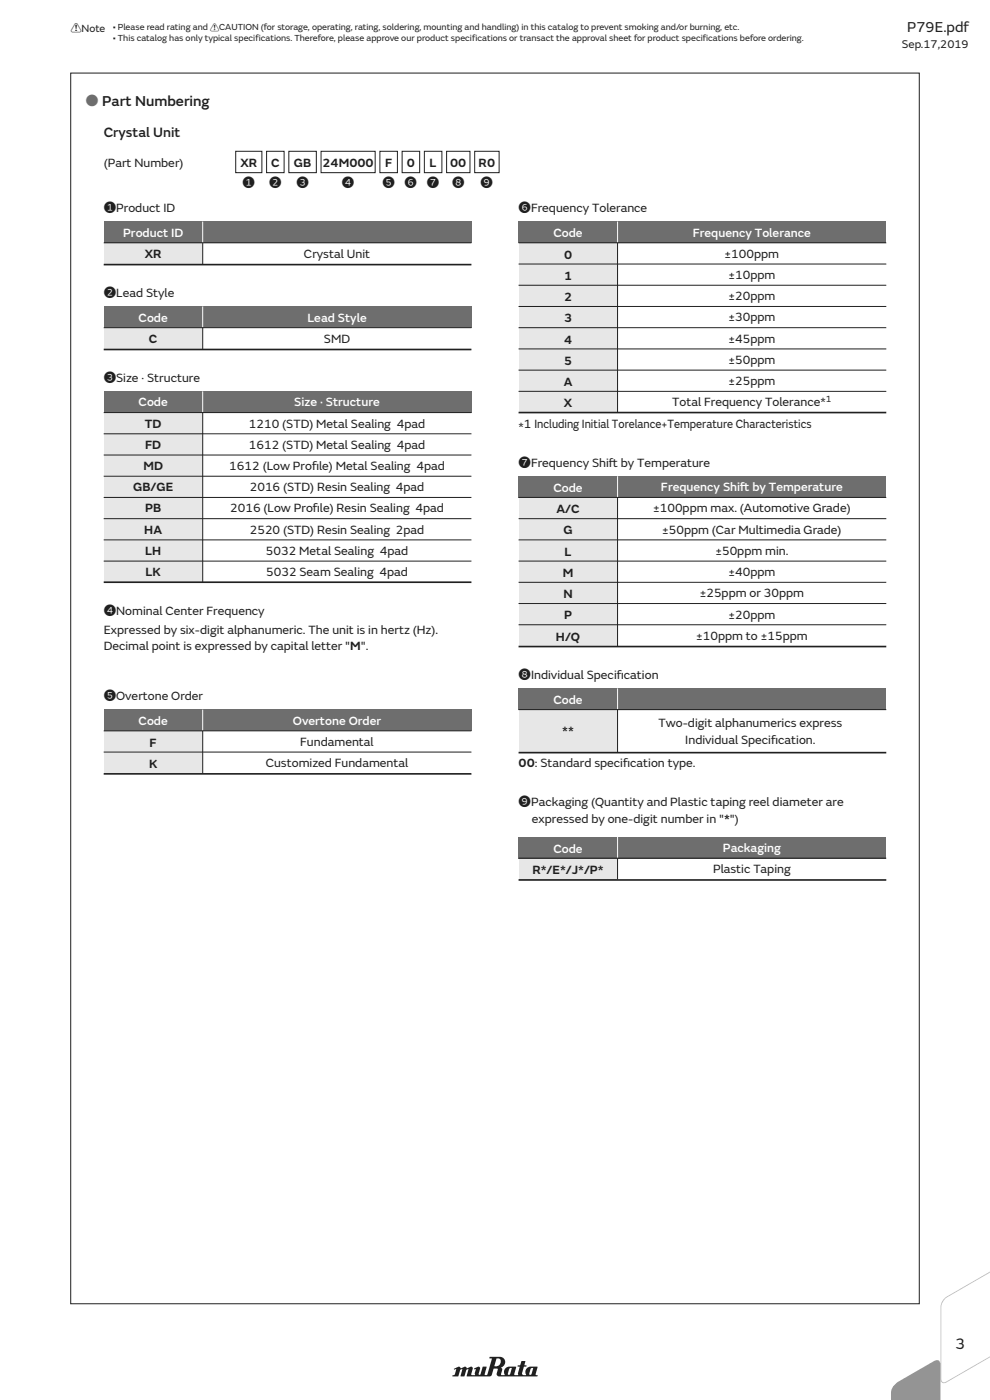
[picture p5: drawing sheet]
<svg xmlns="http://www.w3.org/2000/svg" width="210mm" height="297mm" viewBox="0 0 210 297" stroke-linecap="round" stroke-linejoin="round" font-family="sans-serif">
<defs><g id="words">
<text font-size="3.4" fill="#231f20" x="202.6" y="286.1">3</text>
<text font-size="3.2" fill="#231f20" x="192.5" y="6.7">P79E.pdf</text>
<text font-size="3.2" fill="#6d6e70" x="18.1" y="22.5">o Part Numbering</text>
<text font-size="3" fill="#231f20" x="22" y="29">Crystal Unit</text>
<g font-size="2.6" fill="#231f20">
<text x="22" y="35.4">(Part Number)</text>
<text x="51" y="35.5">XR</text>
<text x="57.5" y="35.5">C</text>
<text x="62.3" y="35.5">GB</text>
<text x="68.4" y="35.5">24M000</text>
<text x="81.7" y="35.5">F</text>
<text x="86.3" y="35.5">0</text>
<text x="91.1" y="35.5">L</text>
<text x="95.5" y="35.5">00</text>
<text x="101.5" y="35.5">R0</text>
<text x="51.5" y="39.7">1</text>
<text x="57.1" y="39.7">2</text>
<text x="62.9" y="39.7">3</text>
<text x="72.5" y="39.7">4</text>
<text x="81.1" y="39.7">5</text>
<text x="85.8" y="39.7">6</text>
<text x="90.6" y="39.7">7</text>
<text x="95.9" y="39.7">8</text>
<text x="102" y="39.7">9</text>
<text x="22" y="45">1Product ID</text>
<text x="110" y="45">6Frequency Tolerance</text>
<text x="30.7" y="54.7">XR</text>
<text x="64.5" y="54.7">Crystal Unit</text>
<text x="119.6" y="54.9">0</text>
<text x="119.6" y="59.4">1</text>
<text x="153.7" y="54.7">±100ppm</text>
<text x="154.5" y="59.2">±10ppm</text>
<text x="22" y="63">2Lead Style</text>
<text x="119.6" y="63.9">2</text>
<text x="154.5" y="63.7">±20ppm</text>
<text x="119.6" y="68.4">3</text>
<text x="154.5" y="68.2">±30ppm</text>
<text x="31.6" y="72.7">C</text>
<text x="68.7" y="72.7">SMD</text>
<text x="119.6" y="72.9">4</text>
<text x="119.6" y="77.4">5</text>
<text x="154.5" y="72.7">±45ppm</text>
<text x="154.5" y="77.2">±50ppm</text>
<text x="22" y="81">3Size · Structure</text>
<text x="119.6" y="81.9">A</text>
<text x="154.5" y="81.7">±25ppm</text>
<text x="119.6" y="86.4">X</text>
<text x="142.6" y="86.2">Total Frequency Tolerance*</text>
<text x="30.7" y="90.7">TD</text>
<text x="30.8" y="95.2">FD</text>
<text x="52.8" y="90.7">1210 (STD) Metal Sealing 4pad</text>
<text x="52.8" y="95.2">1612 (STD) Metal Sealing 4pad</text>
<text x="110" y="91.5">*</text>
<text x="111.1" y="90.8">1 Including Initial Torelance+Temperature Characteristics</text>
<text x="30.4" y="99.7">MD</text>
<text x="48.6" y="99.7">1612 (Low Prof</text>
<text x="66.2" y="99.7">ile) Metal Sealing 4pad</text>
<text x="110" y="99">7Frequency Shif</text>
<text x="129.2" y="99">t by Temperature</text>
<text x="28.2" y="104.2">GB/GE</text>
<text x="53" y="104.2">2016 (STD) Resin Sealing 4pad</text>
<text x="30.6" y="113.2">HA</text>
<text x="30.8" y="108.7">PB</text>
<text x="48.8" y="108.7">2016 (Low Prof</text>
<text x="53" y="113.2">2520 (STD) Resin Sealing 2pad</text>
<text x="66.4" y="108.7">ile) Resin Sealing 4pad</text>
<text x="118" y="108.9">A/C</text>
<text x="119.5" y="113.4">G</text>
<text x="138.5" y="108.7">±100ppm max. (Automotive Grade)</text>
<text x="140.5" y="113.2">±50ppm (Car Multimedia Grade)</text>
<text x="30.8" y="117.7">LH</text>
<text x="56.4" y="117.7">5032 Metal Sealing 4pad</text>
<text x="119.7" y="117.9">L</text>
<text x="151.8" y="117.7">±50ppm min.</text>
<text x="30.9" y="122.2">LK</text>
<text x="56.4" y="122.2">5032 Seam Sealing 4pad</text>
<text x="119.4" y="122.4">M</text>
<text x="154.5" y="122.2">±40ppm</text>
<text x="22" y="130.5">4Nominal Center Frequency</text>
<text x="119.5" y="126.9">N</text>
<text x="119.7" y="131.4">P</text>
<text x="148.4" y="126.7">±25ppm or 30ppm</text>
<text x="154.5" y="131.2">±20ppm</text>
<text x="22" y="134.6">Expressed by six-digit alphanumeric. The unit is in hertz (Hz).</text>
<text x="22" y="137.9">Decimal point is expressed by capital letter &quot;M&quot;.</text>
<text x="117.9" y="135.9">H/Q</text>
<text x="147.7" y="135.7">±10ppm to ±15ppm</text>
<text x="22" y="148.5">5Overtone Order</text>
<text x="110" y="144">8Individual Specif</text>
<text x="130.8" y="144">ication</text>
<text x="119.3" y="155.9">**</text>
<text x="139.7" y="154.2">Two-digit alphanumerics express</text>
<text x="31.7" y="158.4">F</text>
<text x="63.7" y="158.2">Fundamental</text>
<text x="145.4" y="157.8">Individual Specif</text>
<text x="163.6" y="157.8">ication.</text>
<text x="31.6" y="162.9">K</text>
<text x="56.4" y="162.7">Customized Fundamental</text>
<text x="110" y="162.8">00: Standard specif</text>
<text x="132.2" y="162.8">ication type.</text>
<text x="110" y="171">9Packaging (Quantity and Plastic taping reel diameter are</text>
<text x="112.8" y="174.5">expressed by one-digit number in &quot;*&quot;)</text>
<text x="112.9" y="185.4">R*/E*/J*/P*</text>
<text x="151.2" y="185.3">Plastic Taping</text>
</g>
<g font-size="2.6" fill="#fff">
<text x="26.1" y="50.2">Product ID</text>
<text x="117.4" y="50.3">Code</text>
<text x="147" y="50.2">Frequency Tolerance</text>
<text x="29.4" y="68.2">Code</text>
<text x="65.2" y="68.2">Lead Style</text>
<text x="29.4" y="86.2">Code</text>
<text x="62.4" y="86.2">Size · Structure</text>
<text x="117.4" y="104.3">Code</text>
<text x="140.2" y="104.2">Frequency Shif</text>
<text x="157" y="104.2">t by Temperature</text>
<text x="117.4" y="149.4">Code</text>
<text x="29.4" y="153.9">Code</text>
<text x="62.1" y="153.7">Overtone Order</text>
<text x="117.4" y="180.9">Code</text>
<text x="153.3" y="180.8">Packaging</text>
</g>
<text font-size="2.5" fill="#231f20" x="191.3" y="10.3">Sep.17,2019</text>
<text font-size="2.3" fill="#231f20" x="15" y="6.9">!Note</text>
<text font-size="2" fill="#231f20" x="175.2" y="85.3">1</text>
<g font-size="1.9" fill="#231f20">
<text x="23.9" y="6.5">• Please read rating and !CAUTION (for storage, operating, rating, soldering, mounting and handling) in this catalog to prevent smoking and/or burning, etc.</text>
<text x="23.9" y="8.8">• This catalog has only typical specifications. Therefore, please approve our product specifications or transact the approval sheet for product specifications before ordering.</text>
</g>
</g></defs>
<path d="M15 15.5h180v261.1h-180z" fill="none" stroke="#231f20" stroke-width=".21"/>
<path d="M22 51.5h21v4.5h-21z" fill="#e6e7e8"/>
<path d="M22 47h78v4.5h-78z" fill="#6d6e70"/>
<path d="M43 47v4.5" fill="none" stroke="#fff" stroke-width=".21"/>
<path d="M110 182.1h21v4.5h-21z" fill="#e6e7e8"/>
<path d="M110 177.6h78v4.5h-78z" fill="#6d6e70"/>
<path d="M131 177.6v4.5" fill="none" stroke="#fff" stroke-width=".21"/>
<path d="M110 51.5h21v36h-21z" fill="#e6e7e8"/>
<path d="M110 47h78v4.5h-78z" fill="#6d6e70"/>
<path d="M131 47v4.5" fill="none" stroke="#fff" stroke-width=".21"/>
<path d="M110 105.5h21v31.5h-21z" fill="#e6e7e8"/>
<path d="M110 101h78v4.5h-78z" fill="#6d6e70"/>
<path d="M131 101v4.5" fill="none" stroke="#fff" stroke-width=".21"/>
<path d="M22 69.5h21v4.5h-21z" fill="#e6e7e8"/>
<path d="M22 65h78v4.5h-78z" fill="#6d6e70"/>
<path d="M43 65v4.5" fill="none" stroke="#fff" stroke-width=".21"/>
<path d="M22 155h21v9.1h-21z" fill="#e6e7e8"/>
<path d="M22 150.5h78v4.5h-78z" fill="#6d6e70"/>
<path d="M43 150.5v4.5" fill="none" stroke="#fff" stroke-width=".21"/>
<path d="M110 150.5h21v9.1h-21z" fill="#e6e7e8"/>
<path d="M110 146h78v4.5h-78z" fill="#6d6e70"/>
<path d="M131 146v4.5" fill="none" stroke="#fff" stroke-width=".21"/>
<path d="M22 87.5h21v36h-21z" fill="#e6e7e8"/>
<path d="M22 83h78v4.5h-78z" fill="#6d6e70"/>
<path d="M43 83v4.5" fill="none" stroke="#fff" stroke-width=".21"/>
<g fill="none" stroke="#231f20" stroke-width=".21">
<path d="M50 32.1h5.5v4.5h-5.5zM56.5 32.1h3.8v4.5h-3.8zM61.3 32.1h5.8v4.5h-5.8zM68.1 32.1h11.5v4.5h-11.5zM80.6 32.1h3.7v4.5h-3.7zM85.3 32.1h3.7v4.5h-3.7zM90 32.1h3.7v4.5h-3.7zM94.7 32.1h5v4.5h-5zM100.7 32.1h5.2v4.5h-5.2zM22 51.5h78M43 51.5v4.6M110 51.5h78"/>
<path d="M110 56h78M131 51.5v36M22 69.5h78M43 69.5v4.5M110 69.5h78M110 60.5h78M110 65h78M110 74h78M110 78.5h78M22 87.5h78M22 96.5h78M22 92h78"/>
<path d="M43 87.5v36M110 83h78M22 105.5h78M22 110h78M22 114.5h78M22 119h78M22 101h78M110 105.5h78M110 110h78M110 114.5h78M110 119h78M131 105.5v31.5"/>
<path d="M110 123.5h78M110 128h78M110 132.5h78M22 155h78M22 159.5h78M43 155v9M110 150.5h78M131 150.5v9M110 182.1h78M131 182.1v4.5"/>
</g>
<path d="M22 56.1h78M22 74.1h78M110 87.5h78M22 123.5h78M110 137.2h78M110 159.7h78M22 164.2h78M110 186.7h78" fill="none" stroke="#231f20" stroke-width=".35"/>
<path d="M96.3 290.4l.1 .2 .3-.2a1.12 1.12 0 0 1-.5 1.3h-.2v.3h1.2l.4-1.4 .4-.2-.2 1.6h.7l.4-1.4 .4-.2-.2 1.6h5l.2-.3 .5-1.4 .8 .1-.3 1a.5 .5 0 0 0 .5 .6h8.2v-.3l-.4-.1 .4-1.7h-1.4a1.22 1.22 0 0 0-1 1.8h-.7l-.2-.3 .4-1.5 .6-.1v-.1l-.5-.1 .2-.8-.8-.1-.3 .9-.5 .1v.2l.4 .1a2.03 2.03 0 0 0-.3 1.6l-.7 .1-.1-.1 .3-1.7a3.3 3.3 0 0 0-2 .2 1.35 1.35 0 0 0-.4 1.6h-.7l.2-1.2-.2-.4a1.18 1.18 0 0 0 .8-1.4 1.18 1.18 0 0 0-1.4-.9l-1.8 .1-.1 .3 .5 .1-.9 3.2-.2 .2-.4-.1 .4-1.7h-.8l-.5 1.6-.2 .2-.2-.2 .4-1.2-.4-.4-1 .4 .1 .2h.3l-.2 1.2h-.6l-.2-.1 .4-1.3-.2-.3-.2-.1-.8 .4-.3-.3-.2-.1-.8 .4-.5-.4zM105.3 288.2a.71 .71 0 0 1 .9 .3 .71 .71 0 0 1-.2 .9l-.3 .4h-.8zM108.1 290.3h.5l-.4 1.2-.3 .2-.2-.2zM112.6 290.3h.5l-.3 1.2-.4 .2-.2-.2z" fill="#231f20"/>
<path d="M200.4 275.3l9.7-7.3v.2l-9.2 7a2.68 2.68 0 0 0-1.2 2.1v15.2a.61 .61 0 0 0 .3 .7 .61 .61 0 0 0 .7-.1l9.4-7.1v.2l-9.3 7.1-.4 .1a.74 .74 0 0 1-.9-.9v-15.2l.2-.8z" fill="#bbbdc0"/>
<path d="M189.7 293.8l.8-.7 8.1-4.5a.76 .76 0 0 1 .9 .8v7.6h-10.5a3.5 3.5 0 0 1 .7-3.2z" fill="#939598"/>
<use href="#words"/>
</svg>
